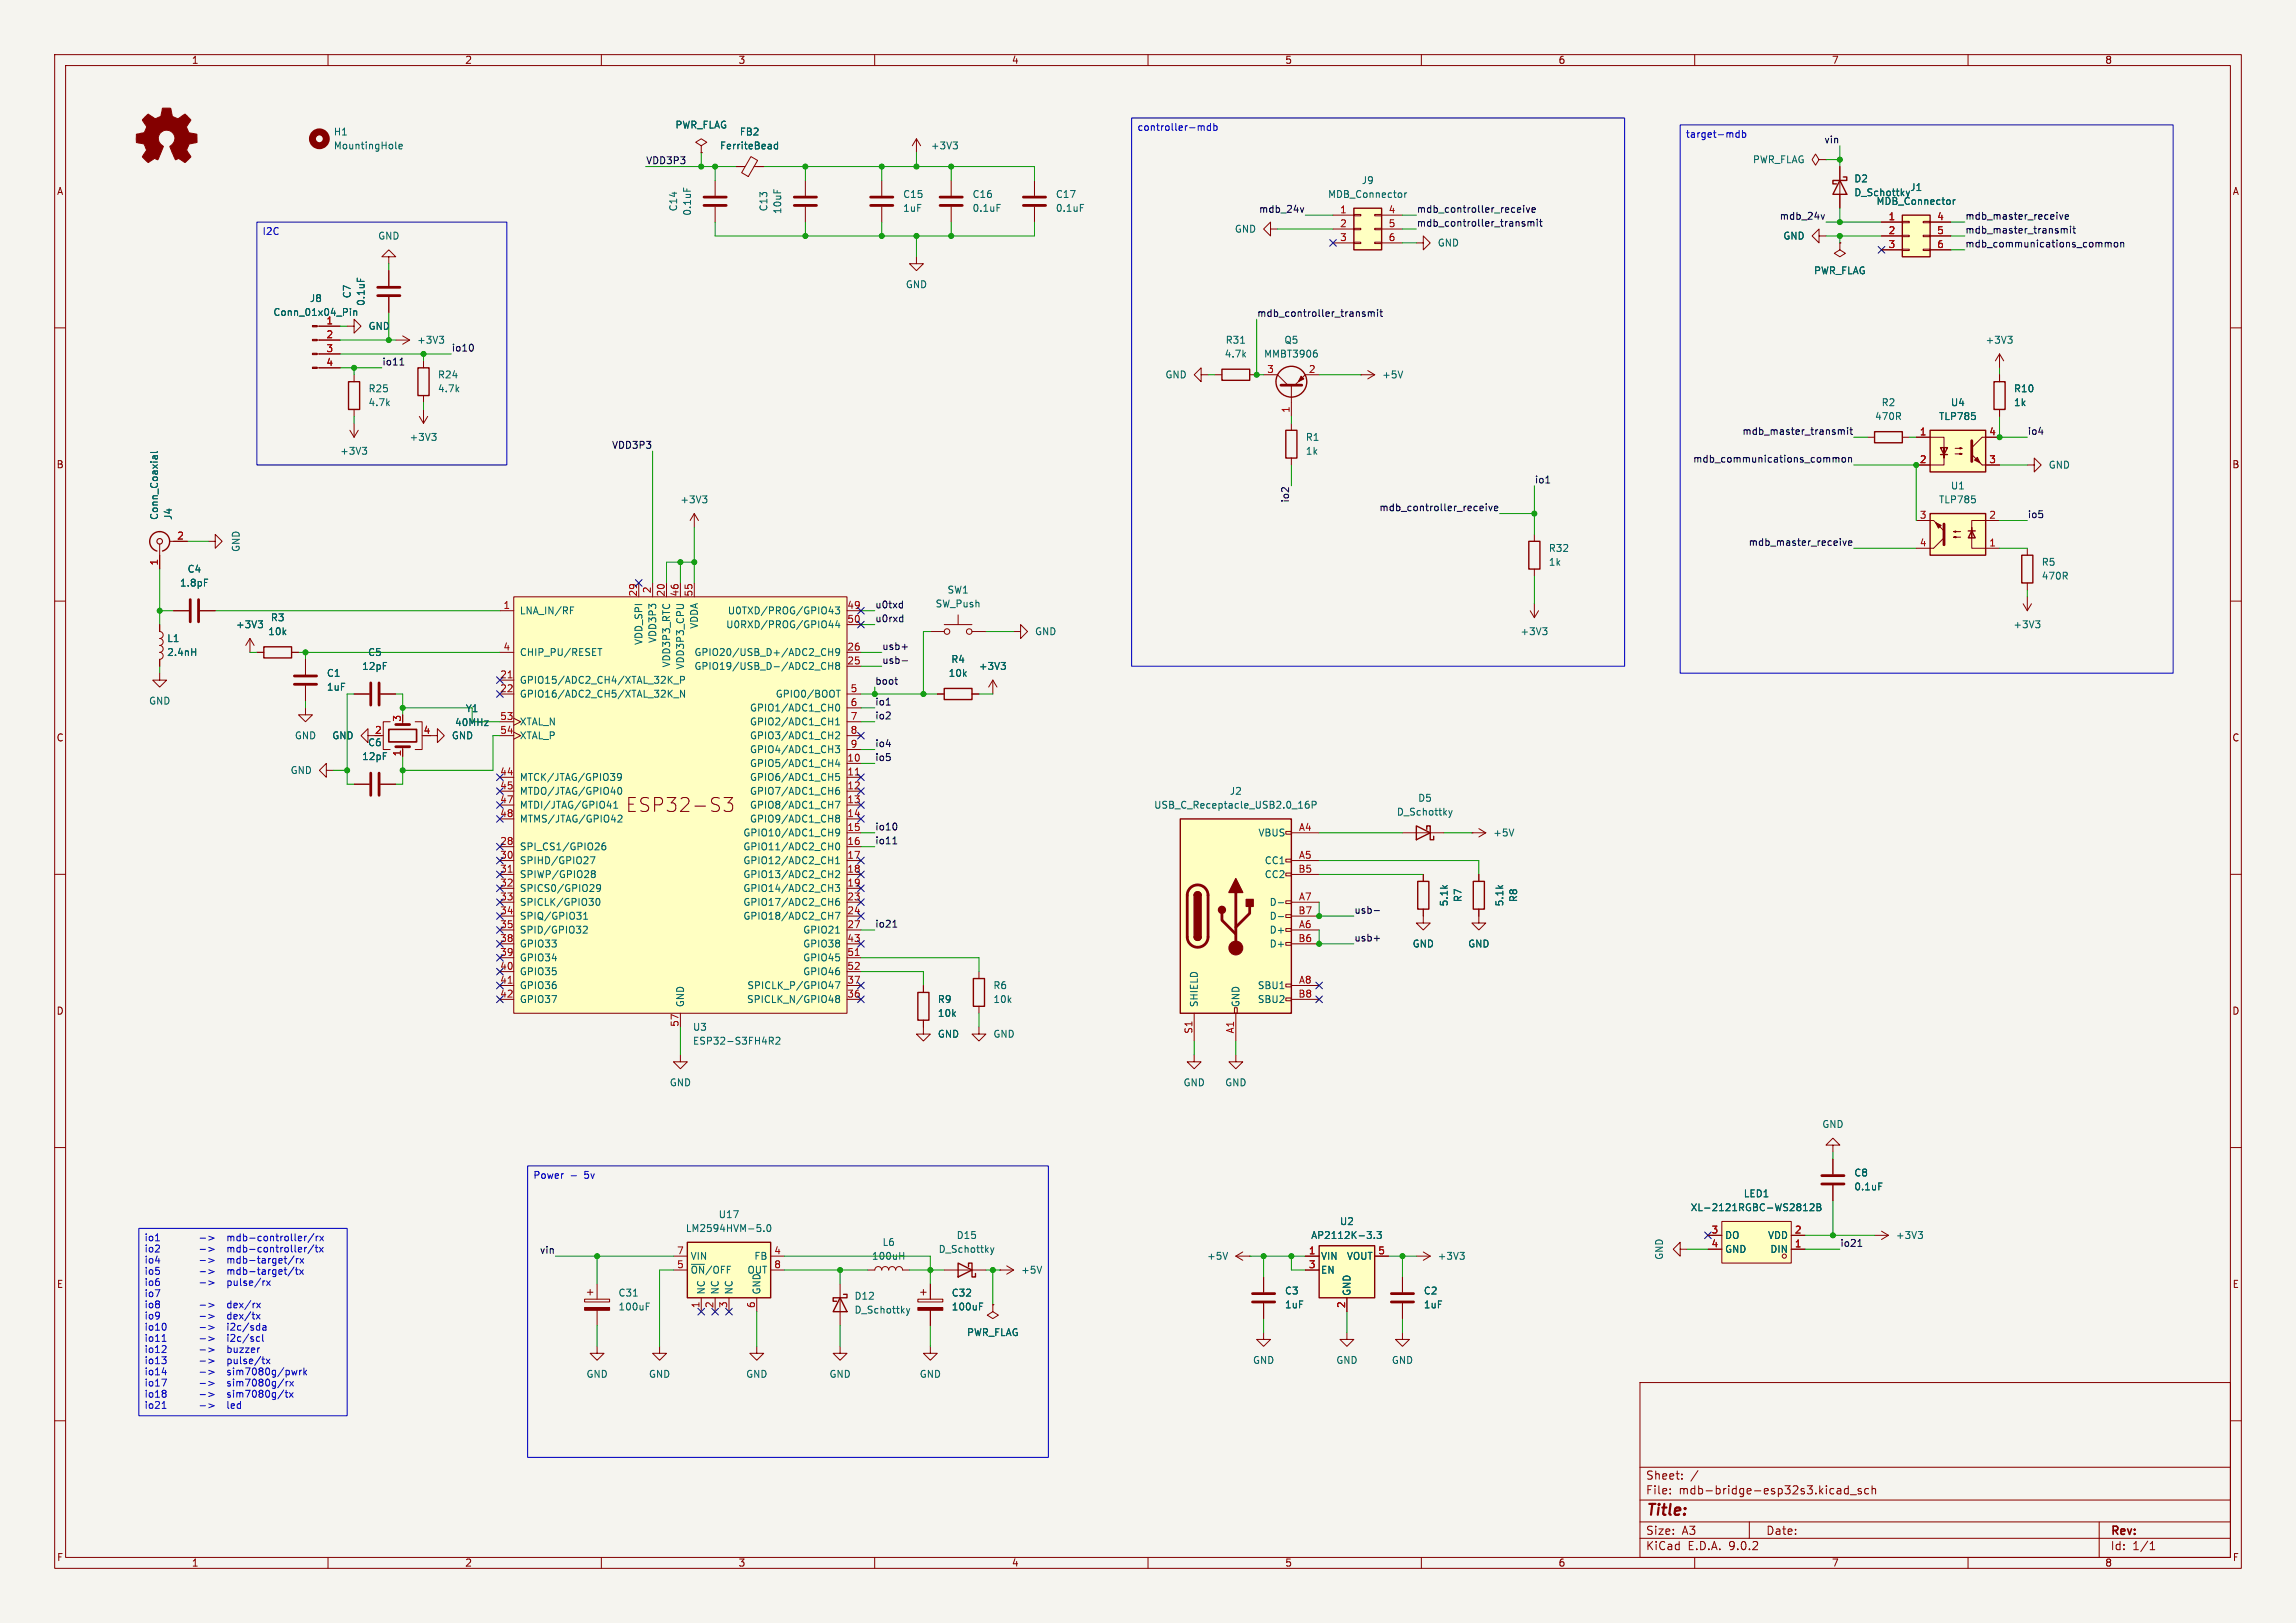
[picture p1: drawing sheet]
<svg xmlns="http://www.w3.org/2000/svg" width="420mm" height="297mm" viewBox="0 0 420 297" stroke-linecap="round" stroke-linejoin="round" font-family="sans-serif">
<defs><g id="words">
<text font-size="3.5" fill="#006464" x="114.4" y="148.8">ESP32-S3</text>
<text font-size="2.8" fill="#840000" x="301" y="277.9">Title:</text>
<g font-size="2.1" fill="#840000">
<text x="301" y="273.7">File:</text>
<text x="301" y="271">Sheet:</text>
<text x="307.1" y="273.7">mdb-bridge-esp32s3.kicad_sch</text>
<text x="301" y="281.1">Size:</text>
<text x="307.6" y="281.1">A3</text>
<text x="323" y="281.1">Date:</text>
<text x="386" y="281.3">Rev:</text>
<text x="301" y="283.9">KiCad</text>
<text x="308.7" y="283.9">E.D.A.</text>
<text x="316.3" y="283.9">9.0.2</text>
<text x="386" y="283.9">Id:</text>
<text x="390.1" y="283.9">1/1</text>
</g>
<g font-size="1.8" fill="#840000">
<text x="35" y="11.9">1</text>
<text x="85" y="11.9">2</text>
<text x="135" y="11.9">3</text>
<text x="185" y="11.9">4</text>
<text x="235" y="11.9">5</text>
<text x="285" y="11.9">6</text>
<text x="335" y="11.9">7</text>
<text x="385" y="11.9">8</text>
<text x="10.3" y="35.9">A</text>
<text x="408.3" y="35.9">A</text>
<text x="10.3" y="85.9">B</text>
<text x="408.2" y="85.9">B</text>
<text x="10.3" y="135.9">C</text>
<text x="408.2" y="135.9">C</text>
<text x="10.3" y="185.9">D</text>
<text x="408.2" y="185.9">D</text>
<text x="10.3" y="235.9">E</text>
<text x="408.3" y="235.9">E</text>
<text x="10.3" y="285.9">F</text>
<text x="35" y="286.9">1</text>
<text x="85" y="286.9">2</text>
<text x="135" y="286.9">3</text>
<text x="185" y="286.9">4</text>
<text x="235" y="286.9">5</text>
<text x="285" y="286.9">6</text>
<text x="335" y="286.9">7</text>
<text x="385" y="286.9">8</text>
<text x="408.3" y="285.9">F</text>
</g>
<g font-size="1.8" fill="#006464">
<text x="123.5" y="23.7">PWR_FLAG</text>
<text x="61" y="25">H1</text>
<text x="61" y="27.5">MountingHole</text>
<text x="131.6" y="27.5">FerriteBead</text>
<text x="135.2" y="25">FB2</text>
<text x="170.2" y="27.5">+3V3</text>
<text x="249" y="33.9">J9</text>
<text x="320.6" y="30.1">PWR_FLAG</text>
<text x="339.1" y="33.6">D2</text>
<text x="349.3" y="35.2">J1</text>
<text x="124.1" y="38.8" transform="rotate(-90 124.1 38.8)">C14</text>
<text x="126.6" y="39.6" transform="rotate(-90 126.6 39.6)">0.1uF</text>
<text x="140.6" y="38.8" transform="rotate(-90 140.6 38.8)">C13</text>
<text x="143.1" y="39.3" transform="rotate(-90 143.1 39.3)">10uF</text>
<text x="165.1" y="39">1uF</text>
<text x="165.1" y="36.4">C15</text>
<text x="177.8" y="36.4">C16</text>
<text x="177.8" y="39">0.1uF</text>
<text x="193" y="36.4">C17</text>
<text x="193" y="39">0.1uF</text>
<text x="242.8" y="36.4">MDB_Connector</text>
<text x="339.1" y="36.1">D_Schottky</text>
<text x="343.2" y="37.7">MDB_Connector</text>
<text x="69.1" y="44">GND</text>
<text x="225.8" y="42.8">GND</text>
<text x="262.9" y="45.3">GND</text>
<text x="326.1" y="44">GND</text>
<text x="165.6" y="52.9">GND</text>
<text x="331.7" y="50.4">PWR_FLAG</text>
<text x="49.9" y="58">Conn_01x04_Pin</text>
<text x="56.6" y="55.5">J8</text>
<text x="64.4" y="54.7" transform="rotate(-90 64.4 54.7)">C7</text>
<text x="66.9" y="56.1" transform="rotate(-90 66.9 56.1)">0.1uF</text>
<text x="67.3" y="60.6">GND</text>
<text x="76.2" y="63.1">+3V3</text>
<text x="223.9" y="65.6">4.7k</text>
<text x="224.1" y="63.1">R31</text>
<text x="231.1" y="65.6">MMBT3906</text>
<text x="234.8" y="63.1">Q5</text>
<text x="363.1" y="63.1">+3V3</text>
<text x="67.3" y="72">R25</text>
<text x="80" y="72">4.7k</text>
<text x="80" y="69.4">R24</text>
<text x="213.1" y="69.4">GND</text>
<text x="252.7" y="69.4">+5V</text>
<text x="368.3" y="72">R10</text>
<text x="67.3" y="74.5">4.7k</text>
<text x="342.9" y="77.1">470R</text>
<text x="344.1" y="74.5">R2</text>
<text x="354.6" y="77.1">TLP785</text>
<text x="356.8" y="74.5">U4</text>
<text x="368.3" y="74.5">1k</text>
<text x="62.1" y="83.4">+3V3</text>
<text x="74.8" y="80.9">+3V3</text>
<text x="238.8" y="80.9">R1</text>
<text x="238.8" y="83.4">1k</text>
<text x="356.8" y="89.8">U1</text>
<text x="374.7" y="86">GND</text>
<text x="29.1" y="95.2" transform="rotate(-90 29.1 95.2)">Conn_Coaxial</text>
<text x="31.6" y="95.2" transform="rotate(-90 31.6 95.2)">J4</text>
<text x="124.4" y="92.3">+3V3</text>
<text x="354.6" y="92.3">TLP785</text>
<text x="44" y="101.1" transform="rotate(-90 44 101.1)">GND</text>
<text x="283.2" y="101.2">R32</text>
<text x="32.8" y="107.5">1.8pF</text>
<text x="34.2" y="105">C4</text>
<text x="283.2" y="103.7">1k</text>
<text x="373.4" y="103.7">R5</text>
<text x="373.4" y="106.3">470R</text>
<text x="49.5" y="113.9">R3</text>
<text x="95" y="112.6">LNA_IN/RF</text>
<text x="133" y="112.6">U0TXD/PROG/GPIO43</text>
<text x="171" y="111.4">SW_Push</text>
<text x="173.2" y="108.8">SW1</text>
<text x="30.5" y="117.7">L1</text>
<text x="43.1" y="115.2">+3V3</text>
<text x="49" y="116.4">10k</text>
<text x="117.7" y="118.1" transform="rotate(-90 117.7 118.1)">VDD_SPI</text>
<text x="120.2" y="117.8" transform="rotate(-90 120.2 117.8)">VDD3P3</text>
<text x="127.9" y="115.2" transform="rotate(-90 127.9 115.2)">VDDA</text>
<text x="132.7" y="115.2">U0RXD/PROG/GPIO44</text>
<text x="189.2" y="116.4">GND</text>
<text x="278" y="116.4">+3V3</text>
<text x="368.2" y="115.2">+3V3</text>
<text x="30.5" y="120.2">2.4nH</text>
<text x="59.7" y="124.1">C1</text>
<text x="66.2" y="122.8">12pF</text>
<text x="67.2" y="120.2">C5</text>
<text x="95" y="120.2">CHIP_PU/RESET</text>
<text x="95" y="125.3">GPIO15/ADC2_CH4/XTAL_32K_P</text>
<text x="122.8" y="122.2" transform="rotate(-90 122.8 122.2)">VDD3P3_RTC</text>
<text x="125.3" y="122.6" transform="rotate(-90 125.3 122.6)">VDD3P3_CPU</text>
<text x="126.9" y="120.2">GPIO20/USB_D+/ADC2_CH9</text>
<text x="126.9" y="122.8">GPIO19/USB_D-/ADC2_CH8</text>
<text x="173.4" y="124.1">10k</text>
<text x="173.9" y="121.5">R4</text>
<text x="179" y="122.8">+3V3</text>
<text x="27.2" y="129.1">GND</text>
<text x="59.7" y="126.6">1uF</text>
<text x="85.1" y="130.5">Y1</text>
<text x="95" y="127.9">GPIO16/ADC2_CH5/XTAL_32K_N</text>
<text x="137.1" y="130.4">GPIO1/ADC1_CH0</text>
<text x="141.8" y="127.9">GPIO0/BOOT</text>
<text x="53.8" y="135.5">GND</text>
<text x="60.7" y="135.5">GND</text>
<text x="67.2" y="136.8">C6</text>
<text x="82.6" y="135.5">GND</text>
<text x="83.1" y="133.1">40MHz</text>
<text x="95" y="132.9">XTAL_N</text>
<text x="95" y="135.5">XTAL_P</text>
<text x="137.1" y="132.9">GPIO2/ADC1_CH1</text>
<text x="137.1" y="135.5">GPIO3/ADC1_CH2</text>
<text x="53.1" y="141.8">GND</text>
<text x="66.2" y="139.3">12pF</text>
<text x="95" y="143.1">MTCK/JTAG/GPIO39</text>
<text x="137.1" y="138">GPIO4/ADC1_CH3</text>
<text x="137.1" y="140.6">GPIO5/ADC1_CH4</text>
<text x="137.1" y="143.1">GPIO6/ADC1_CH5</text>
<text x="95" y="145.6">MTDO/JTAG/GPIO40</text>
<text x="95" y="148.2">MTDI/JTAG/GPIO41</text>
<text x="137.1" y="145.6">GPIO7/ADC1_CH6</text>
<text x="137.1" y="148.2">GPIO8/ADC1_CH7</text>
<text x="211" y="148.2">USB_C_Receptacle_USB2.0_16P</text>
<text x="224.9" y="145.6">J2</text>
<text x="255.4" y="149.5">D_Schottky</text>
<text x="259.3" y="146.9">D5</text>
<text x="95" y="150.7">MTMS/JTAG/GPIO42</text>
<text x="95" y="155.8">SPI_CS1/GPIO26</text>
<text x="135.9" y="153.3">GPIO10/ADC1_CH9</text>
<text x="135.9" y="155.8">GPIO11/ADC2_CH0</text>
<text x="137.1" y="150.7">GPIO9/ADC1_CH8</text>
<text x="230.1" y="153.3">VBUS</text>
<text x="273.1" y="153.3">+5V</text>
<text x="95" y="158.3">SPIHD/GPIO27</text>
<text x="95" y="160.9">SPIWP/GPIO28</text>
<text x="135.9" y="158.3">GPIO12/ADC2_CH1</text>
<text x="135.9" y="160.9">GPIO13/ADC2_CH2</text>
<text x="231.3" y="158.3">CC1</text>
<text x="231.3" y="160.9">CC2</text>
<text x="95" y="163.4">SPICS0/GPIO29</text>
<text x="95" y="166">SPICLK/GPIO30</text>
<text x="135.9" y="163.4">GPIO14/ADC2_CH3</text>
<text x="135.9" y="166">GPIO17/ADC2_CH6</text>
<text x="232.2" y="166">D-</text>
<text x="265" y="166" transform="rotate(-90 265 166)">5.1k</text>
<text x="267.6" y="165.2" transform="rotate(-90 267.6 165.2)">R7</text>
<text x="275.2" y="166" transform="rotate(-90 275.2 166)">5.1k</text>
<text x="277.7" y="165.2" transform="rotate(-90 277.7 165.2)">R8</text>
<text x="95" y="168.5">SPIQ/GPIO31</text>
<text x="95" y="171">SPID/GPIO32</text>
<text x="95" y="173.6">GPIO33</text>
<text x="135.9" y="168.5">GPIO18/ADC2_CH7</text>
<text x="146.8" y="171">GPIO21</text>
<text x="146.8" y="173.6">GPIO38</text>
<text x="232.2" y="168.5">D-</text>
<text x="232.2" y="171">D+</text>
<text x="232.2" y="173.6">D+</text>
<text x="258.3" y="173.6">GND</text>
<text x="268.5" y="173.6">GND</text>
<text x="95" y="176.1">GPIO34</text>
<text x="95" y="178.7">GPIO35</text>
<text x="146.8" y="176.1">GPIO45</text>
<text x="146.8" y="178.7">GPIO46</text>
<text x="95" y="181.2">GPIO36</text>
<text x="95" y="183.7">GPIO37</text>
<text x="125.3" y="184.4" transform="rotate(-90 125.3 184.4)">GND</text>
<text x="136.5" y="183.7">SPICLK_N/GPIO48</text>
<text x="136.6" y="181.2">SPICLK_P/GPIO47</text>
<text x="171.5" y="183.7">R9</text>
<text x="181.6" y="181.2">R6</text>
<text x="181.6" y="183.7">10k</text>
<text x="219.3" y="184.4" transform="rotate(-90 219.3 184.4)">SHIELD</text>
<text x="226.9" y="184.4" transform="rotate(-90 226.9 184.4)">GND</text>
<text x="230" y="181.2">SBU1</text>
<text x="230" y="183.7">SBU2</text>
<text x="126.7" y="188.8">U3</text>
<text x="126.7" y="191.4">ESP32-S3FH4R2</text>
<text x="171.5" y="190.1">GND</text>
<text x="171.5" y="186.3">10k</text>
<text x="181.6" y="190.1">GND</text>
<text x="122.4" y="199">GND</text>
<text x="216.4" y="199">GND</text>
<text x="224" y="199">GND</text>
<text x="333.2" y="206.6">GND</text>
<text x="339.1" y="215.5">C8</text>
<text x="309.2" y="221.8">XL-2121RGBC-WS2812B</text>
<text x="318.9" y="219.3">LED1</text>
<text x="339.1" y="218">0.1uF</text>
<text x="125.4" y="225.7">LM2594HVM-5.0</text>
<text x="131.4" y="223.1">U17</text>
<text x="174.9" y="226.9">D15</text>
<text x="239.7" y="226.9">AP2112K-3.3</text>
<text x="245" y="224.4">U2</text>
<text x="315.5" y="226.9">DO</text>
<text x="323.3" y="226.9">VDD</text>
<text x="346.7" y="226.9">+3V3</text>
<text x="126.2" y="230.7">VIN</text>
<text x="126.2" y="233.3">~{ON}/OFF</text>
<text x="136.6" y="233.3">OUT</text>
<text x="137.9" y="230.7">FB</text>
<text x="159.4" y="230.7">100uH</text>
<text x="161.3" y="228.2">L6</text>
<text x="171.6" y="229.5">D_Schottky</text>
<text x="186.7" y="233.3">+5V</text>
<text x="220.7" y="230.7">+5V</text>
<text x="241.6" y="230.7">VIN</text>
<text x="241.6" y="233.3">EN</text>
<text x="246.3" y="230.7">VOUT</text>
<text x="262.9" y="230.7">+3V3</text>
<text x="304.4" y="230.6" transform="rotate(-90 304.4 230.6)">GND</text>
<text x="315.5" y="229.5">GND</text>
<text x="323.7" y="229.5">DIN</text>
<text x="113" y="237.5">C31</text>
<text x="129.1" y="237" transform="rotate(-90 129.1 237)">NC</text>
<text x="131.7" y="237" transform="rotate(-90 131.7 237)">NC</text>
<text x="134.2" y="237" transform="rotate(-90 134.2 237)">NC</text>
<text x="139.3" y="237" transform="rotate(-90 139.3 237)">GND</text>
<text x="156.2" y="238">D12</text>
<text x="174" y="237.5">C32</text>
<text x="235" y="237.1">C3</text>
<text x="235" y="239.6">1uF</text>
<text x="247.2" y="237.2" transform="rotate(-90 247.2 237.2)">GND</text>
<text x="260.4" y="237.1">C2</text>
<text x="260.4" y="239.6">1uF</text>
<text x="113" y="240">100uF</text>
<text x="156.2" y="240.6">D_Schottky</text>
<text x="174" y="240">100uF</text>
<text x="176.8" y="244.7">PWR_FLAG</text>
<text x="229.1" y="249.8">GND</text>
<text x="244.3" y="249.8">GND</text>
<text x="254.5" y="249.8">GND</text>
<text x="107.2" y="252.3">GND</text>
<text x="118.6" y="252.3">GND</text>
<text x="136.4" y="252.3">GND</text>
<text x="151.6" y="252.3">GND</text>
<text x="168.1" y="252.3">GND</text>
</g>
<g font-size="1.8" fill="#0000c2">
<text x="208" y="24.3">controller-mdb</text>
<text x="308.3" y="25.5">target-mdb</text>
<text x="47.9" y="43.3">I2C</text>
<text x="97.5" y="216">Power</text>
<text x="107" y="216">5v</text>
<text x="26.4" y="227.5">io1</text>
<text x="39.6" y="227.5">mdb-controller/rx</text>
<text x="26.4" y="229.5">io2</text>
<text x="26.4" y="231.6">io4</text>
<text x="26.4" y="233.6">io5</text>
<text x="39.6" y="229.5">mdb-controller/tx</text>
<text x="39.6" y="231.6">mdb-target/rx</text>
<text x="39.6" y="233.6">mdb-target/tx</text>
<text x="26.4" y="235.6">io6</text>
<text x="26.4" y="237.7">io7</text>
<text x="26.4" y="239.7">io8</text>
<text x="39.6" y="235.6">pulse/rx</text>
<text x="39.6" y="239.7">dex/rx</text>
<text x="26.4" y="241.8">io9</text>
<text x="26.4" y="243.8">io10</text>
<text x="26.4" y="245.9">io11 -&gt; i2c/scl</text>
<text x="39.6" y="241.8">dex/tx</text>
<text x="26.4" y="247.9">io12</text>
<text x="26.4" y="250">io13</text>
<text x="40.8" y="247.9">buzzer</text>
<text x="40.8" y="250">pulse/tx</text>
<text x="26.4" y="252">io14</text>
<text x="26.4" y="254">io17</text>
<text x="26.4" y="256.1">io18</text>
<text x="40.8" y="252">sim7080g/pwrk</text>
<text x="40.8" y="254">sim7080g/rx</text>
<text x="40.8" y="256.1">sim7080g/tx</text>
<text x="26.4" y="258.1">io21</text>
</g>
<g font-size="1.8" fill="#0f0f0f">
<text x="333.6" y="26.3">vin</text>
<text x="118.1" y="30.1">VDD3P3</text>
<text x="230.2" y="39">mdb_24v</text>
<text x="259.1" y="39">mdb_controller_receive</text>
<text x="259.1" y="41.6">mdb_controller_transmit</text>
<text x="325.5" y="40.3">mdb_24v</text>
<text x="359.4" y="40.3">mdb_master_receive</text>
<text x="359.4" y="45.4">mdb_communications_common</text>
<text x="359.4" y="42.8">mdb_master_transmit</text>
<text x="229.9" y="58.1">mdb_controller_transmit</text>
<text x="82.5" y="64.4">io10</text>
<text x="69.8" y="67">io11</text>
<text x="111.9" y="82.2">VDD3P3</text>
<text x="318.6" y="79.7">mdb_master_transmit</text>
<text x="370.8" y="79.7">io4</text>
<text x="280.7" y="88.6">io1</text>
<text x="309.6" y="84.7">mdb_communications_common</text>
<text x="235.9" y="92.1" transform="rotate(-90 235.9 92.1)">io2</text>
<text x="252.2" y="93.6">mdb_controller_receive</text>
<text x="370.8" y="94.9">io5</text>
<text x="319.8" y="100">mdb_master_receive</text>
<text x="160" y="114">u0rxd</text>
<text x="160" y="111.4">u0txd</text>
<text x="161.3" y="119">usb+</text>
<text x="160" y="125.4">boot</text>
<text x="161.3" y="121.6">usb-</text>
<text x="160" y="131.7">io2</text>
<text x="160" y="129.2">io1</text>
<text x="160" y="136.8">io4</text>
<text x="160" y="139.4">io5</text>
<text x="160" y="152.1">io10</text>
<text x="160" y="154.6">io11</text>
<text x="247.6" y="167.3">usb-</text>
<text x="160" y="169.8">io21</text>
<text x="247.6" y="172.4">usb+</text>
<text x="98.7" y="229.5">vin</text>
<text x="336.5" y="228.3">io21</text>
</g>
<g font-size="1.8" fill="#a90000">
<text x="245" y="39.1">1</text>
<text x="245" y="41.7">2</text>
<text x="253.9" y="39.1">4</text>
<text x="253.9" y="41.7">5</text>
<text x="345.4" y="40.4">1</text>
<text x="354.3" y="40.4">4</text>
<text x="245" y="44.2">3</text>
<text x="253.9" y="44.2">6</text>
<text x="345.4" y="42.9">2</text>
<text x="345.4" y="45.5">3</text>
<text x="354.3" y="42.9">5</text>
<text x="354.3" y="45.5">6</text>
<text x="59.6" y="59.4">1</text>
<text x="59.6" y="62">2</text>
<text x="59.6" y="64.5">3</text>
<text x="59.6" y="67.1">4</text>
<text x="231.7" y="68.3">3</text>
<text x="239.3" y="68.3">2</text>
<text x="236" y="75.6" transform="rotate(-90 236 75.6)">1</text>
<text x="351.1" y="79.8">1</text>
<text x="363.8" y="79.8">4</text>
<text x="351.1" y="84.8">2</text>
<text x="363.8" y="84.8">3</text>
<text x="351.1" y="95">3</text>
<text x="363.8" y="95">2</text>
<text x="32.3" y="98.8">2</text>
<text x="351.1" y="100.1">4</text>
<text x="363.8" y="100.1">1</text>
<text x="29" y="103.6" transform="rotate(-90 29 103.6)">1</text>
<text x="92" y="111.5">1</text>
<text x="116.6" y="109.3" transform="rotate(-90 116.6 109.3)">29</text>
<text x="119.1" y="108.7" transform="rotate(-90 119.1 108.7)">2</text>
<text x="121.7" y="109.3" transform="rotate(-90 121.7 109.3)">20</text>
<text x="124.2" y="109.3" transform="rotate(-90 124.2 109.3)">46</text>
<text x="126.7" y="109.3" transform="rotate(-90 126.7 109.3)">55</text>
<text x="154.9" y="111.5">49</text>
<text x="92" y="119.1">4</text>
<text x="154.9" y="114">50</text>
<text x="154.9" y="119.1">26</text>
<text x="91.4" y="124.2">21</text>
<text x="154.9" y="121.7">25</text>
<text x="91.4" y="126.7">22</text>
<text x="91.4" y="131.8">53</text>
<text x="155.5" y="126.7">5</text>
<text x="155.5" y="129.3">6</text>
<text x="155.5" y="131.8">7</text>
<text x="68.5" y="134.4">2</text>
<text x="73.4" y="132.2" transform="rotate(-90 73.4 132.2)">3</text>
<text x="77.4" y="134.4">4</text>
<text x="91.4" y="134.4">54</text>
<text x="155.5" y="134.4">8</text>
<text x="155.5" y="136.9">9</text>
<text x="73.4" y="138.5" transform="rotate(-90 73.4 138.5)">1</text>
<text x="91.4" y="142">44</text>
<text x="154.9" y="139.4">10</text>
<text x="154.9" y="142">11</text>
<text x="91.4" y="144.5">45</text>
<text x="91.4" y="147.1">47</text>
<text x="91.4" y="149.6">48</text>
<text x="154.9" y="144.5">12</text>
<text x="154.9" y="147.1">13</text>
<text x="154.9" y="149.6">14</text>
<text x="91.4" y="154.7">28</text>
<text x="154.9" y="152.1">15</text>
<text x="154.9" y="154.7">16</text>
<text x="237.5" y="152.1">A4</text>
<text x="91.4" y="157.2">30</text>
<text x="91.4" y="159.8">31</text>
<text x="154.9" y="157.2">17</text>
<text x="154.9" y="159.8">18</text>
<text x="237.4" y="159.8">B5</text>
<text x="237.5" y="157.2">A5</text>
<text x="91.4" y="162.3">32</text>
<text x="91.4" y="164.8">33</text>
<text x="91.4" y="167.4">34</text>
<text x="154.9" y="162.3">19</text>
<text x="154.9" y="164.8">23</text>
<text x="154.9" y="167.4">24</text>
<text x="237.4" y="167.4">B7</text>
<text x="237.5" y="164.8">A7</text>
<text x="91.4" y="169.9">35</text>
<text x="91.4" y="172.5">38</text>
<text x="154.9" y="169.9">27</text>
<text x="154.9" y="172.5">43</text>
<text x="237.4" y="172.5">B6</text>
<text x="237.5" y="169.9">A6</text>
<text x="91.4" y="175">39</text>
<text x="91.4" y="177.5">40</text>
<text x="154.9" y="175">51</text>
<text x="154.9" y="177.5">52</text>
<text x="91.4" y="180.1">41</text>
<text x="91.4" y="182.6">42</text>
<text x="154.9" y="180.1">37</text>
<text x="154.9" y="182.6">36</text>
<text x="237.4" y="182.6">B8</text>
<text x="237.5" y="180.1">A8</text>
<text x="124.2" y="188" transform="rotate(-90 124.2 188)">57</text>
<text x="218.2" y="189.3" transform="rotate(-90 218.2 189.3)">S1</text>
<text x="225.8" y="189.2" transform="rotate(-90 225.8 189.2)">A1</text>
<text x="313" y="225.8">3</text>
<text x="328.2" y="225.8">2</text>
<text x="123.8" y="229.6">7</text>
<text x="123.8" y="232.2">5</text>
<text x="141.5" y="229.6">4</text>
<text x="141.5" y="232.2">8</text>
<text x="239.3" y="229.6">1</text>
<text x="239.3" y="232.2">3</text>
<text x="252" y="229.6">5</text>
<text x="313" y="228.3">4</text>
<text x="328.2" y="228.3">1</text>
<text x="128" y="239.5" transform="rotate(-90 128 239.5)">1</text>
<text x="130.6" y="239.5" transform="rotate(-90 130.6 239.5)">2</text>
<text x="133.1" y="239.5" transform="rotate(-90 133.1 239.5)">3</text>
<text x="138.2" y="239.5" transform="rotate(-90 138.2 239.5)">6</text>
<text x="246.1" y="239.5" transform="rotate(-90 246.1 239.5)">2</text>
</g>
</g></defs>
<path d="M0 0h420v297h-420z" fill="#f5f4ef" stroke="#f5f4ef" stroke-width=".18"/>
<g fill="none" stroke="#840000" stroke-width=".18">
<path d="M10 10h400v277h-400zM12 12h396v273h-396zM60 10v2M110 10v2M160 10v2M210 10v2M260 10v2M310 10v2M360 10v2M10 60h2M408 60h2M29.2 99.6v4.5"/>
<path d="M31 99.1h3.3M38.1 99.1h1.3v-1.3l1.2 1.3-1.2 1.2v-1.2M10 110h2M29.2 114.3v1.3a.64 .64 0 0 1 .6 .6 .64 .64 0 0 1-.6 .6 .64 .64 0 0 1 .6 .7 .64 .64 0 0 1-.6 .6 .64 .64 0 0 1 .6 .6 .64 .64 0 0 1-.6 .7 .64 .64 0 0 1 .6 .6 .64 .64 0 0 1-.6 .7v1.2M31.7 111.8h2.8M36.6 111.8h2.8M45.7 116.8l-.7 1.3M45.7 116.8l.8 1.3M45.7 116.8v2.6M47 119.4h1.3M53.3 119.4h1.3M408 110h2"/>
<path d="M29.2 123.2v1.3h1.3l-1.3 1.2-1.3-1.2h1.3M55.9 129.5v1.3h1.2l-1.2 1.3-1.3-1.3h1.3M55.9 120.7v2.7M55.9 125.5v2.8M64.8 127h2.8M67.3 134.6v-1.2l-1.3 1.2 1.3 1.3v-1.3h1.3M69.6 127h2.8M10 160h2M59.7 141v-1.3l-1.3 1.3 1.3 1.2v-1.2h1.3M408 160h2M10 210h2M408 210h2"/>
<path d="M300 253h108v32h-108zM10 260h2M300 278.5h108M300 274.5h108M300 268.5h108M305.5 273.2v.2M305.5 272.5v.1M307.7 270.5v.2M307.7 269.8v.1M310.6 269.1l-1.3 1.9M320 278.5v3M336.7 272.5v.9"/>
<path d="M336.7 273.3l-.1 .1M336.7 272.7l-.1 .1M338.1 271.9v1.5M338.1 272.5l-.4-.1-.3 .3v.4l.1 .2h.6M338.4 273.5h1.2M340.4 272.5l-.3-.1-.2 .2v.2l.5 .2v.3h-.5M341.8 272.5l-.4-.1-.3 .3v.4l.1 .2h.6M342.4 272.5l.3-.1 .3 .1 .1 .9M342.4 271.9v1.5M384 278.5v6.5M408 260h2M60 285v2"/>
<path d="M110 285v2M160 285v2M210 285v2M260 285v2M300 281.5h108M310 285v2M360 285v2M393.3 283.6h.9M393.3 282.5l.4-.4v1.5"/>
</g>
<path d="M34.8 109.7v4.1M36.3 109.7v4.1M53.8 123.7h4.1M53.8 125.2h4.1M67.8 125v4M69.3 125v4" fill="none" stroke="#840000" stroke-width=".51"/>
<path d="M28.3 83.4v.4M28.8 83.4v.4M28.8 83.4h-.7l-.1 .2v.2M28.8 82.6l-.2 .2h-1.1M35.1 119.3h.7M35.8 118.7v1.3M37.4 106h.6M47.2 113.6h.8l-.4 .5M47.8 114.1l.2 .2v.3l-.2 .3" fill="none" stroke="#006464" stroke-width=".18"/>
<path d="M29.7 100.8a1.81 1.81 0 0 0 1-2.8 1.81 1.81 0 0 0-3 0 1.81 1.81 0 0 0 1 2.8M48.3 118.4h5v2h-5z" fill="none" stroke="#840000" stroke-width=".25"/>
<circle cx="29.2" cy="99.1" r=".51" fill="none" stroke="#840000" stroke-width=".2"/>
<path d="M125.7 227.3h15.3v10.2h-15.3z" fill="#ffffc2"/>
<path d="M63.8 69.9h2v5h-2zM235.2 78.7h2v5.1h-2zM125.7 227.3h15.3v10.2h-15.3zM153.7 237.5l1.2 2.5h-2.5zM154.3 236.9h.6v.6h-2.5v.6h.6M175.3 231.1l2.5 1.3-2.5 1.3zM177.2 231.8v-.7h.6v2.6h.6v-.7" fill="none" stroke="#840000" stroke-width=".25"/>
<g fill="none" stroke="#840000" stroke-width=".18">
<path d="M232.4 41.9v-1.3l-1.3 1.3 1.3 1.3v-1.3h1.3M64.8 68.6v1.3M64.8 74.9v1.3M236.2 77.5v1.2M236.2 83.8v1.3M106.9 237.7h4.6v.6h-4.6zM107.4 236.5h1.1M107.9 236v1M109.2 234.9v2.8M109.2 239.8v2.8M123.2 229.9h2.5M123.2 232.4h2.5"/>
<path d="M128.3 237.5v2.5M130.8 237.5v2.5M133.3 237.5v2.5M138.4 237.5v2.5M141 229.9h2.5M141 232.4h2.5M153.7 234.9v7.7M158.7 232.4h1.3a.64 .64 0 0 1 .7-.6 .64 .64 0 0 1 .6 .6 .64 .64 0 0 1 .6-.6 .64 .64 0 0 1 .7 .6 .64 .64 0 0 1 .6-.6 .64 .64 0 0 1 .6 .6 .64 .64 0 0 1 .7-.6 .64 .64 0 0 1 .6 .6h1.3M172.7 232.4h7.6M109.2 246.4v1.2h1.3l-1.3 1.3-1.3-1.3h1.3M120.6 246.4v1.2h1.3l-1.3 1.3-1.2-1.3h1.2M138.4 246.4v1.2h1.3l-1.3 1.3-1.2-1.3h1.2"/>
<path d="M153.7 246.4v1.2h1.2l-1.2 1.3-1.3-1.3h1.3"/>
</g>
<g fill="none" stroke="#006464" stroke-width=".18">
<path d="M115.9 237.2h.7M118.2 239.1h.4M118.2 238.5h.6M139.7 225.2v.2M140.5 224.2l.1-.1a.68 .68 0 0 1 .4 .6 .68 .68 0 0 1-.4 .7 .84 .84 0 0 1-.1-1.2zM164.6 229.8h.7M165.3 229.2v1.2M165.8 239.4l.3 .9M166.4 239.4l-.3 .9M181.2 228.3l.3 .9M181.5 229.2l-.3 .4M181.8 228.3l-.3 .9"/>
<path d="M166.1 240.3l-.3 .4"/>
</g>
<path d="M106.9 239.3h4.6v.5h-4.6z" fill="#840000" stroke="#840000" stroke-width=".18"/>
<path d="M247.6 38.1h5.1v7.6h-5.1z" fill="#ffffc2"/>
<path d="M247.6 38.1h5.1v7.6h-5.1zM76.5 67.3h2v5.1h-2zM178.1 179.1h2v5.1h-2zM167.9 181.6h2v5.1h-2z" fill="none" stroke="#840000" stroke-width=".25"/>
<g fill="none" stroke="#840000" stroke-width=".18">
<path d="M243.8 39.4h3.8M247.6 39.2h1.3v.3h-1.3zM251.5 39.2h1.2v.3h-1.2zM252.7 39.4h3.8M58 59.7h4.2M63.5 59.7h1.3v-1.3l1.2 1.3-1.2 1.3v-1.3M71.1 47h1.3l-1.3-1.3-1.3 1.3h1.3v1.3M71.1 49.5v2.8M71.1 54.4v2.8M243.8 41.9h3.8M243.8 44.5h3.8M247.6 41.8h1.3v.2h-1.3z"/>
<path d="M247.6 44.3h1.3v.3h-1.3zM251.5 41.8h1.2v.2h-1.2zM251.5 44.3h1.2v.3h-1.2zM252.7 41.9h3.8M252.7 44.5h3.8M259.1 44.5h1.2v-1.3l1.3 1.3-1.3 1.2v-1.2M58 62.2h4.2M58 64.8h4.2M58 67.3h4.2M64 78.7l.8 1.3M64.8 77.5v2.5M65.5 78.7l-.7 1.3"/>
<path d="M72.4 62.2h2.5M73.7 61.5l1.2 .7M74.9 62.2l-1.2 .8M76.7 76.2l.8 1.3M77.5 66v1.3M77.5 72.4v1.3M77.5 74.9v2.6M78.2 76.2l-.7 1.3M69.8 134.6h.3M71.4 132.1h-1.3v5.1h1.3M73.7 136.7v1.7M75.9 132.1h1.3v5.1h-1.3"/>
<path d="M78.7 134.6h1.3v-1.2l1.3 1.2-1.3 1.3v-1.3M179.1 177.8v1.3M168.9 186.7v2.5h1.3l-1.3 1.3-1.3-1.3h1.3M168.9 180.3v1.3M179.1 188v1.2h1.2l-1.2 1.3-1.3-1.3h1.3M179.1 184.2v1.2M170.2 246.4v1.2h1.2l-1.2 1.3-1.3-1.3h1.3"/>
</g>
<g fill="none" stroke="#006464" stroke-width=".18">
<path d="M72.4 27.1l.2 .1M73 26.8l.6-.1-.1-.2-.3-.1-.2 .2v.6h.5M257 35.3v.8M257.3 35.3l-.3 .2M64.1 56.5v.1M64.1 56.9v.8M64.7 56.9v.8M64.7 57l.2-.1h.3l.1 .8M65.3 50.9v.6M79 79.3h.8l-.5 .5M79.5 79.8l.3 .2v.3l-.3 .3M80.4 61.5h.7l-.4 .5"/>
<path d="M80.9 62l.2 .3v.3l-.2 .2M66.3 81.9h.8l-.5 .4M66.8 82.3l.3 .3v.3l-.3 .2"/>
</g>
<g fill="#840000" stroke="#840000" stroke-width=".18">
<path d="M26.8 21.1l.3-.2 .9 .6a.62 .62 0 0 0 1 0l.4-.2 .3-1.5h1.5l.1 .5a1.13 1.13 0 0 0 .8 1.2l.5 .2 1.3-.8 1 1-.4 .7a.75 .75 0 0 0-.2 1.2l.2 .5 1.5 .3v1.5l-1.4 .2-.1 .2a1.23 1.23 0 0 0-.2 1.2l.6 1-.1 .1-1 .9-.8-.5a.54 .54 0 0 0-.8 0l-1.1-2.3a2.33 2.33 0 0 0 .9-2 1.54 1.54 0 0 0-2.5-.7 1.54 1.54 0 0 0 .4 2.6l-1.1 2.4a.69 .69 0 0 0-1.1 .2l-.6 .3-1.1-1 .8-1.2-.2-.6a.71 .71 0 0 0-.9-.7l-.8-.2v-1.4l.5-.1a1.11 1.11 0 0 0 1.2-.7 .72 .72 0 0 0-.2-1.2l-.4-.7z"/>
<path d="M57.1 59.6h.9v.2h-.9z"/>
<path d="M57.1 62.1h.9v.3h-.9z"/>
<path d="M57.1 64.6h.9v.3h-.9z"/>
<path d="M57.1 67.2h.9v.2h-.9z"/>
</g>
<circle cx="58.4" cy="25.4" r="1.27" fill="none" stroke="#840000" stroke-width="1.3"/>
<path d="M69.1 54.1h4.1M69.1 52.6h4.1M72.4 136.7h2.5M72.4 132.6h2.5" fill="none" stroke="#840000" stroke-width=".51"/>
<path d="M71.1 133.5h5.1v2.3h-5.1z" fill="none" stroke="#840000" stroke-width=".3"/>
<path d="M241.3 228h10.2v9.5h-10.2z" fill="#ffffc2"/>
<path d="M279.7 99.1h2v5h-2zM241.3 228h10.2v9.5h-10.2z" fill="none" stroke="#840000" stroke-width=".25"/>
<g fill="none" stroke="#840000" stroke-width=".18">
<path d="M280.7 97.8v1.3M185.4 115.6h1.3v-1.3l1.3 1.3-1.3 1.2v-1.2M279.9 111.8l.8 1.2M280.7 104.1v1.3M280.7 110.5v2.5M281.4 111.8l-.7 1.2M218.4 193v1.3h1.3l-1.3 1.3-1.2-1.3h1.2M226.1 193v1.3h1.2l-1.2 1.3-1.3-1.3h1.3M226.1 229.9h2.5M226.1 229.9l1.2 .7M227.3 229.1l-1.2 .8M228.6 229.9h.1"/>
<path d="M238.8 229.9h2.5M238.8 232.4h2.5M246.4 237.5v2.5M251.5 229.9h2.5M256.5 233.7v2.8M256.5 238.5v2.8M246.4 243.8v1.3h1.2l-1.2 1.3-1.3-1.3h1.3M256.5 243.8v1.3h1.3l-1.3 1.3-1.2-1.3h1.2"/>
</g>
<path d="M282.2 114.9h.8l-.5 .5M282.7 115.4l.3 .2v.3l-.3 .2M224.6 229.2l-.5 1.2M250.1 225.4h.8l-.5 .5M250.8 226v.5M251.4 226.5v.1M251.9 225.4h.8l-.5 .5 .4 .1v.5l-.2 .1-.5-.1" fill="none" stroke="#006464" stroke-width=".18"/>
<path d="M254.5 238.3h4.1M254.5 236.7h4.1" fill="none" stroke="#840000" stroke-width=".51"/>
<path d="M215.9 149.9h20.3v35.5h-20.3z" fill="#ffffc2"/>
<g fill="none" stroke="#840000" stroke-width=".18">
<path d="M336.5 30.5v7.6M370.8 100.3v1.3M370.8 106.7v1.3M235.2 152.1h1v.6h-1zM235.2 157.2h1v.5h-1zM235.2 159.8h1v.5h-1zM236.2 152.4h5.1M236.2 157.5h5.1M256.5 152.4h7.7M269.2 152.4h.1M269.2 152.4h2.6M270.5 151.6l1.3 .8"/>
<path d="M271.8 152.4l-1.3 .8M235.2 164.8h1v.6h-1zM235.2 167.4h1v.5h-1zM235.2 169.9h1v.5h-1zM235.2 172.5h1v.5h-1zM236.2 160h5.1M236.2 165.1h5.1M236.2 167.6h5.1M236.2 170.2h5.1M236.2 172.7h5.1M260.3 166.4v2.5h1.3l-1.3 1.3-1.2-1.3h1.2M260.3 160v1.3"/>
<path d="M270.5 166.4v2.5h1.3l-1.3 1.3-1.3-1.3h1.3M270.5 160v1.3M218.4 185.4v5.1M225.8 184.4h.5v1h-.5zM226.1 185.4v5.1M235.2 180.1h1v.5h-1zM235.2 182.6h1v.5h-1zM236.2 180.3h5.1M236.2 182.9h5.1M335.3 209.6h1.2l-1.2-1.3-1.3 1.3h1.3v1.2M335.3 212.1v2.8M335.3 216.9v2.8"/>
<path d="M167.9 237.7h4.6v.6h-4.6zM168.4 236.5h1M168.9 236v1M170.2 234.9v2.8M170.2 239.8v2.8M181.6 238.8v1.2l1 .7-1 .6-1-.6 1-.7M181.6 238.8h.1M182.9 232.4h.1M182.9 232.4h2.5M184.1 231.6l1.3 .8M185.4 232.4l-1.3 .8M231.1 233.7v2.8"/>
<path d="M231.1 238.5v2.8M259.1 229.9h2.5M260.3 229.1l1.3 .8M261.6 229.9l-1.3 .7M307.3 228.6v-1.3l-1.2 1.3 1.2 1.3v-1.3h1.3M342.9 226.1h2.5M344.2 225.3l1.2 .8M345.4 226.1l-1.2 .7M231.1 243.8v1.3h1.3l-1.3 1.3-1.2-1.3h1.2"/>
</g>
<path d="M336.5 33l1.3 2.6h-2.5zM337.2 32.4h.6v.6h-2.5v.7h.6M369.8 101.6h2.1v5.1h-2.1zM215.9 149.9h20.3v35.5h-20.3zM259.1 151.1l2.5 1.3-2.5 1.3zM261 151.8v-.7h.6v2.6h.7v-.7M218.4 163.8a.64 .64 0 0 1 .7-.6 .64 .64 0 0 1 .6 .6M218.4 171.5a.64 .64 0 0 0 .7 .6 .64 .64 0 0 0 .6-.6M259.3 161.3h2.1v5.1h-2.1zM269.5 161.3h2v5.1h-2z" fill="none" stroke="#840000" stroke-width=".25"/>
<path d="M217.7 162.5a1.9 1.9 0 0 1 2.1-.4 1.9 1.9 0 0 1 1.2 1.7v7.7a1.91 1.91 0 0 1-1.9 1.8 1.91 1.91 0 0 1-1.9-1.8v-7.8l.1-.7zM223.5 167.1v1.3l2.6 2.5M226.1 163.3v10.2M228.6 165.9v1.2l-2.5 2.6M333.2 215.1h4.1M333.2 216.7h4.1M229.1 238.3h4.1M229.1 236.7h4.1" fill="none" stroke="#840000" stroke-width=".51"/>
<g fill="#840000" stroke="#840000" stroke-width=".25">
<path d="M218.4 163.8h1.3v7.7h-1.3z"/>
<path d="M218.6 163.4a.64 .64 0 0 1 .7-.2 .64 .64 0 0 1 .4 .6h-1.3z"/>
<path d="M218.4 171.5h1.3a.64 .64 0 0 1-.6 .6 .64 .64 0 0 1-.7-.6z"/>
<path d="M226.1 160.8l1.2 2.5h-2.5z"/>
<path d="M228 164.6h1.2v1.3h-1.2z"/>
<circle cx="223.5" cy="166.5" r=".63"/>
</g>
<g fill="#840000" stroke="#840000" stroke-width=".18">
<path d="M167.9 239.3h4.6v.5h-4.6z"/>
<circle cx="226.1" cy="173.5" r="1.27"/>
</g>
<g fill="none" stroke="#006464" stroke-width=".18">
<path d="M348.7 35l.3 .8 .3-.8M239.4 146.6l-.4 .1a.86 .86 0 0 0 0 1.2l.4-.1 .1-.4-.3-.3h-.2l-.2 .3M240 147.3l.6-.1 .2-.1-.1-.3-.7-.2v1.3M265 148.3l.3 .9M265.3 149.2l-.3 .4M265.6 148.3l-.3 .9M276.9 151.7l-.4 1.3M233.8 165.2h1M233.8 167.7h1M343.7 216.5h.6M179.2 239.1h.4M179.2 238.5h.6"/>
<path d="M190.6 231.7l-.5 1.3M267.1 229.2h.7l-.4 .5M267.6 229.7l.2 .2v.3l-.2 .2M350.9 225.4h.8l-.5 .5M351.4 225.9l.3 .2v.3l-.3 .2"/>
</g>
<path d="M315 223.5h12.7v7.6h-12.7z" fill="#ffffc2"/>
<g fill="none" stroke="#840000" stroke-width=".18">
<path d="M231.1 68.6h2.6l1.9 1.9M236.2 70.5v5.7M241.3 68.6h-2.5l-1.9 1.9M365.8 68.6v1.3M365.8 74.9v1.3M312.4 226.1h2.6M312.4 228.6h2.6M315 223.5h12.7v7.6h-12.7zM327.7 226.1h2.5M327.7 228.6h2.5"/>
<circle cx="326.4" cy="229.9" r=".38"/>
</g>
<path d="M240.6 64.1h.2M240.7 64.6l.3 .2v.3l-.3 .2M329.9 221.6h.7M330 220.6l.3-.3v1.3M331.1 220.4l.5-.1 .2 .4-.8 .9h.8M332.4 220.3h.4l.2 .2-.2 .4 .2 .1 .1 .3-.2 .3h-.5zM332.4 220.9h.4" fill="none" stroke="#006464" stroke-width=".18"/>
<path d="M234.3 70.5h3.8" fill="none" stroke="#840000" stroke-width=".51"/>
<g fill="none" stroke="#840000" stroke-width=".25">
<path d="M364.7 69.9h2.1v5h-2.1z"/>
<circle cx="236.2" cy="69.8" r="2.82"/>
</g>
<path d="M238 68.8l.5 .5-1 .6z" fill="#840000" stroke="#840000" stroke-width=".18"/>
<path d="M353.1 94h10.1v7.6h-10.1z" fill="#ffffc2"/>
<path d="M342.9 79h5.1v2h-5.1zM353.1 94h10.1v7.6h-10.1zM360 97.2h1.3M360.7 97.2l.6 1.2h-1.3z" fill="none" stroke="#840000" stroke-width=".25"/>
<path d="M189.2 33v2.8M189.2 37.8v2.8M341.6 80h1.3M348 80h1.2M350.5 95.3h3.2M355.6 98.4l-1.9 1.9h-3.2M357.4 98.3l.4 .1v-.2l-.4 .1h1.2M357.4 97.3l.4 .1v-.2l-.4 .1h1.2M360.7 98.4v-1.9v3.8h5.1M365.8 95.3h-5.1v1.9M370.8 85.1h1.3v-1.3l1.3 1.3-1.3 1.3v-1.3" fill="none" stroke="#840000" stroke-width=".18"/>
<path d="M187.2 36.1h4.1M187.2 37.6h4.1M355.6 95.9v3.8" fill="none" stroke="#840000" stroke-width=".51"/>
<g fill="#840000" stroke="#840000" stroke-width=".18">
<path d="M354.1 95.6l1 .5-.5 .5z"/>
<path d="M353.7 95.3l1.9 1.9z"/>
</g>
<path d="M197.6 37.4h.6M361.3 91.4v.5" fill="none" stroke="#006464" stroke-width=".18"/>
<path d="M353.1 78.7h10.1v7.7h-10.1z" fill="#ffffc2"/>
<path d="M353.1 78.7h10.1v7.7h-10.1zM355 81.9h1.2l-.6 1.3zM355 83.2h1.2" fill="none" stroke="#840000" stroke-width=".25"/>
<g fill="none" stroke="#840000" stroke-width=".18">
<path d="M332.7 29.2l-.6-1-.6 1 .6 1 .6-1h1.3M334 29.2h.1M332.7 43.2v-1.3l-1.2 1.3 1.2 1.3v-1.3h1.3M336.5 44.5v1.2l1.1 .7-1.1 .6-1-.6 1-.7M336.5 44.5h.1M365.8 64.8l-.8 1.2M365.8 64.8l.7 1.2M365.8 64.8v2.5M350.5 80h5.1v3.8v-1.9M355.6 83.2v1.9h-5.1M357.6 82h1.3l-.4 .2v-.3l.4 .1M357.6 83.1h1.3l-.4 .1v-.3l.4 .2"/>
<path d="M362.6 85.1h3.2M365.8 80h-3.2l-1.9 1.9M370.1 110.5l.7 1.3M370.8 109.2v2.6M371.6 110.5l-.8 1.3"/>
</g>
<path d="M360.7 80.6v3.9" fill="none" stroke="#840000" stroke-width=".51"/>
<g fill="#840000" stroke="#840000" stroke-width=".18">
<path d="M361.2 84.2l.5-.5 .5 1z"/>
<path d="M360.7 83.2l1.9 1.9z"/>
</g>
<path d="M361.3 76.1v.6M367.3 61.5h.8l-.5 .5M367.8 62l.3 .3v.3l-.3 .2M372.4 113.6h.7l-.4 .5M372.9 114.1l.2 .2v.3l-.2 .3" fill="none" stroke="#006464" stroke-width=".18"/>
<path d="M348 39.4h5.1v7.6h-5.1z" fill="#ffffc2"/>
<path d="M348 39.4h5.1v7.6h-5.1zM172.7 126h5.1v2h-5.1z" fill="none" stroke="#840000" stroke-width=".25"/>
<g fill="none" stroke="#840000" stroke-width=".18">
<path d="M128.3 26.7l1-.7-1-.6-1 .6 1 .7v1.2M128.3 27.9h.1M130.8 33v2.8M130.8 37.8v2.8M134.6 30.5h1.7M137.4 28.7l1.2 .7-1.7 2.9-1.2-.7zM137.9 30.5h1.8M147.3 33v2.8M147.3 37.8v2.8M161.3 33v2.8M161.3 37.8v2.8M167.6 25.4l-.7 1.3"/>
<path d="M167.6 25.4l.8 1.3M167.6 25.4v2.5M174 33v2.8M174 37.8v2.8M167.6 47v1.3h1.3l-1.3 1.2-1.2-1.2h1.2M344.2 40.6h3.8M344.2 43.2h3.8M344.2 45.7h3.8M348 40.5h1.2v.3h-1.2zM348 43.1h1.2v.2h-1.2zM348 45.6h1.2v.2h-1.2zM351.8 40.5h1.3v.3h-1.3z"/>
<path d="M351.8 43.1h1.3v.2h-1.3zM351.8 45.6h1.3v.2h-1.3zM353.1 40.6h3.8M353.1 43.2h3.8M353.1 45.7h3.8M219.7 68.6v-1.3l-1.3 1.3 1.3 1.3v-1.3h1.3M248.9 68.6h.1M248.9 68.6h2.6M250.2 67.8l1.3 .8M251.5 68.6l-1.3 .7M127 94l-.8 1.3M127 94l.8 1.3"/>
<path d="M127 94v2.5M171.4 127h1.3M177.8 127h1.3M181.6 124.5l-.8 1.2M181.6 124.5l.8 1.2M181.6 124.5v2.5M64.8 143.5h2.8M69.6 143.5h2.8M124.5 193v1.3h1.2l-1.2 1.3-1.3-1.3h1.3"/>
</g>
<g fill="none" stroke="#006464" stroke-width=".18">
<path d="M125 34.4v.6M142.2 26v1.2M142.2 26.5l-.3-.1-.3 .2 .1 .6h.5M174.3 26h.8l-.4 .5M174.9 26.5l.2 .2v.3l-.2 .2M182.4 37.4h.6M357.3 36.6v.8M357.7 36.6l-.4 .2M256.6 67.9l-.4 1.3M128.5 90.7h.8l-.4 .5M129.1 91.2l.2 .3v.3l-.2 .2M183.1 121.2h.8l-.4 .5"/>
<path d="M183.7 121.7l.2 .3v.3l-.2 .2"/>
</g>
<path d="M128.8 37.6h4M128.8 36.1h4M145.3 37.6h4.1M145.3 36.1h4.1M159.3 37.6h4M159.3 36.1h4M172 37.6h4M172 36.1h4M67.8 141.5v4M69.3 141.5v4" fill="none" stroke="#840000" stroke-width=".51"/>
<path d="M94 109.2h60.9v76.2h-60.9z" fill="#ffffc2"/>
<g fill="none" stroke="#840000" stroke-width=".18">
<path d="M128.3 27.9h.1M134.6 30.5h1.3M138.4 30.5h1.3M336.5 30.5v2.5M336.5 35.6v2.5M58.4 59.7h3.8M71.1 49.5v2.8M71.1 54.4v2.8M336.5 44.5h.1M344.2 40.6h3.8M344.2 43.2h3.8M344.2 45.7h3.8"/>
<path d="M353.1 40.6h3.8M353.1 43.2h3.8M353.1 45.7h3.8M58.4 62.2h3.8M58.4 64.8h3.8M58.4 67.3h3.8M222.2 68.6h1.3M228.6 68.6h1.3M365.8 68.6v1.3M365.8 74.9v1.3M31.7 99.1h2.6M350.5 80h2.6"/>
<path d="M350.5 85.1h2.6M363.2 80h2.6M363.2 85.1h2.6M29.2 101.6v2.5M29.2 114.3v1.3M31.7 111.8h2.8M36.6 111.8h2.8M47 119.4h1.3M53.3 119.4h1.3M91.4 111.8h2.6M91.4 119.4h2.6M94 109.2h60.9v76.2h-60.9z"/>
<path d="M116.8 106.7v2.5M119.4 106.7v2.5M121.9 106.7v2.5M124.5 106.7v2.5M127 106.7v2.5M154.9 111.8h2.6M154.9 119.4h2.6M154.9 114.3h2.6M170.2 115.6h2.5M172.7 114.3h5.1M175.3 112.5v1.8M177.8 115.6h2.5"/>
<path d="M29.2 120.7v1.2M55.9 120.7v2.7M55.9 125.5v2.8M64.8 127h2.8M69.6 127h2.8M73.7 137.2v1.2M91.4 124.5h2.6M91.4 127h2.6M91.4 132.1h2.6M91.4 134.6h2.6M94 131.4l1.2 .7-1.2 .6M94 134l1.2 .6-1.2 .7"/>
<path d="M154.9 127h2.6M154.9 132.1h2.6M154.9 134.6h2.6M154.9 121.9h2.6M154.9 129.5h2.6M154.9 137.2h2.6M154.9 139.7h2.6M171.4 127h1.3M177.8 127h1.3M64.8 143.5h2.8M69.6 143.5h2.8M91.4 142.2h2.6"/>
<path d="M91.4 144.8h2.6M91.4 147.3h2.6M91.4 149.9h2.6M91.4 154.9h2.6M91.4 157.5h2.6M132.4 145.9h1.6l-.8 1a.69 .69 0 0 1 .8 .5v.6l-.2 .4-1 .1-.4-.3M154.9 142.2h2.6M154.9 144.8h2.6M154.9 147.3h2.6M154.9 149.9h2.6M154.9 154.9h2.6M154.9 157.5h2.6"/>
<path d="M154.9 152.4h2.6M91.4 160h2.6M91.4 162.6h2.6M91.4 165.1h2.6M91.4 167.6h2.6M91.4 170.2h2.6M91.4 172.7h2.6M91.4 175.3h2.6M91.4 177.8h2.6M154.9 160h2.6M154.9 162.6h2.6M154.9 165.1h2.6"/>
<path d="M154.9 167.6h2.6M154.9 170.2h2.6M154.9 172.7h2.6M154.9 175.3h2.6M154.9 177.8h2.6M260.3 160v1.3M260.3 166.4v1.2M270.5 160v1.3M270.5 166.4v1.2M91.4 180.3h2.6M91.4 182.9h2.6M124.5 185.4v2.6"/>
<path d="M154.9 180.3h2.6M154.9 182.9h2.6M168.9 180.3v1.3M168.9 186.7v1.3M335.3 212.1v2.8M335.3 216.9v2.8M170.2 234.9v2.8M170.2 239.8v2.8M181.6 238.8h.1M231.1 233.7v2.8M231.1 238.5v2.8M238.8 229.9h2.5"/>
<path d="M238.8 232.4h2.5M246.4 237.5v2.5M251.5 229.9h2.5M256.5 233.7v2.8M256.5 238.5v2.8M312.4 226.1h2.6M312.4 228.6h2.6M327.7 226.1h2.5M327.7 228.6h2.5"/>
<circle cx="173.2" cy="115.6" r=".51"/>
<circle cx="177.3" cy="115.6" r=".51"/>
</g>
<g fill="none" stroke="#006464" stroke-width=".18">
<path d="M142.2 26v1.2M142.2 26.5l-.3-.1-.3 .2 .1 .6h.5M348.7 35l.3 .8 .3-.8M357.3 36.6v.8M357.7 36.6l-.4 .2M64.1 56.5v.1M64.1 56.9v.8M64.7 56.9v.8M64.7 57l.2-.1h.3l.1 .8M65.3 50.9v.6M226.9 62.8h.8M361.3 76.1v.6"/>
<path d="M28.3 83.4v.4M28.8 83.4v.4M28.8 83.4h-.7l-.1 .2v.2M28.8 82.6l-.2 .2h-1.1M35.1 119.3h.7M35.8 118.7v1.3M37.4 106h.6M47.2 113.6h.8l-.4 .5M47.8 114.1l.2 .2v.3l-.2 .3M104.3 111.7h.5M104.3 111.1h.7M109.4 118.7h.7"/>
<path d="M109.7 118.7v1.3M151 118.8h.1M151 119.8v.1M151.6 118.7v1.3M151.6 119.3h.7M151.6 111.9h.8M151.9 113.5l-.3 1h.8M152.3 111.5v.8M152.3 114v.9M152.3 118.7v1.3M152.8 111.1h.8l-.4 .5 .3 .1v.5l-.2 .1-.5-.1M153.2 113.5l-.3 1h.7"/>
<path d="M153.5 114v.9M153.6 119.2l-.3 .3-.3-.1-.1-.2v-.3l.2-.2h.2l.3 .2a.84 .84 0 0 1-.4 1.1h-.2M122.4 124.3l.6 .7M122.4 126.9l.6 .7M123 123.8l-.8 .7M123 126.3l-.8 .7M123.2 125.2h1M123.2 127.7h1M124.5 124.4h.6l.1-.2v-.3l-.7-.1v1.2M125.2 126.3v1.3l-.7-1.3v1.3M150.5 121.3l.3-.1 .2 .2M151 122.4l-.2 .1-.3-.1"/>
<path d="M151.6 121.2v1.3M151.6 121.8h.7M152.3 121.2v1.3M152.8 136.5h.8l-.4 .5 .3 .1v.5l-.2 .1-.5-.1M152.9 134.1l.4-.2 .3 .4-.8 .9h.8M152.9 132.7h.7M152.9 131.8l.3-.4v1.3M153 129l.2-.2a.68 .68 0 0 1 .4 .7 .68 .68 0 0 1-.4 .6l-.3-.5zM153 126.3h.7M153.1 121.8l-.2-.3 .2-.3h.2l.3 .3-.3 .3M153.1 121.8l-.2 .2v.4l.2 .1 .4-.1 .1-.1v-.3l-.3-.2M153.1 121.8h.2"/>
<path d="M153.2 138.9l-.3 1h.7M153.3 126.3v1.3M153.5 139.4v.9M183.1 121.2h.8l-.4 .5M183.7 121.7l.2 .3v.3l-.2 .2M108 156.8h.8l-.5 1.3M108.4 159.9l-.2-.3 .2-.3h.2l.3 .3-.3 .3M108.4 159.9l-.2 .2v.4l.2 .1 .4-.1 .1-.1v-.3l-.3-.2M108.4 159.9h.2M110.7 154.2l-.4 .1a.86 .86 0 0 0 0 1.2l.5-.1v-.4l-.2-.3h-.3l-.2 .3M111.1 147.5h.7M111.7 141.5h.8l-.5 .5"/>
<path d="M111.7 147.1v.8M111.8 150h.8M112.3 147.9h.7M112.3 147l.3-.4v1.3M112.4 142.2v.5M113.5 149.2l-.4 .1M113.7 142.1l-.3 .2h-.3l-.2-.2v-.3l.3-.3h.2l.3 .3a.84 .84 0 0 1-.4 1h-.2M113.7 145.1v-.5l-.3-.5a.68 .68 0 0 0-.4 .6 .68 .68 0 0 0 .4 .7l.1-.1M113.7 149.7l-.7 .7h.8M151.6 157.4h.7M152.3 156.8v1.3M152.8 146.6h.8l-.5 1.3"/>
<path d="M152.9 159.5l.4-.2 .3 .4-.8 .9h.8M152.9 157.2l.3-.4v1.3M152.9 158.1h.7M153 154.4l.2-.2a.68 .68 0 0 1 .4 .7 .68 .68 0 0 1-.4 .6l-.3-.5zM153.1 149.7l-.2-.2 .2-.3h.2l.3 .2-.3 .3M153.1 149.7l-.2 .3v.3l.2 .1h.4l.1-.2v-.2l-.3-.3M153.1 149.7h.2M153.5 144.1l-.4 .1a.86 .86 0 0 0 0 1.2l.4-.2 .1-.4-.3-.2h-.3l-.1 .2M153.5 141.5h-.6v.7l.1-.2 .5 .1 .1 .2-.1 .4-.2 .1-.4-.1M153.6 152.3l-.3 .2-.3-.1-.1-.1v-.3l.2-.3h.2l.3 .3a.84 .84 0 0 1-.4 1h-.2M106.7 169.6l.5-.1 .2 .4-.8 .9h.8M106.8 168.2h.7"/>
<path d="M106.8 167.3l.3-.4v1.3M109.2 164.5l.1-.1a.68 .68 0 0 1 .4 .6 .68 .68 0 0 1-.4 .7 .84 .84 0 0 1-.1-1.2zM109.9 162.4l-.3 .3-.4-.1-.1-.2v-.3l.3-.2h.2l.3 .2a.84 .84 0 0 1-.4 1h-.3M152.8 179.6h.8l-.5 1.3M152.8 161.9h.8l-.4 .5 .3 .1v.5l-.2 .1-.5-.1M152.8 166.9h.8l-.5 1.3M152.9 170.8h.7M153.5 164.4l-.4 .1a.86 .86 0 0 0 0 1.2l.4-.1 .1-.5-.3-.2-.3 .1-.1 .1M140.7 189.8h.5l.3 .3-.2 .3-.6 .1M141 190.5l.5 .6M141.9 189.9l.5-.1 .3 .4-.8 .9h.8M153.1 182.7l-.2-.2 .2-.3h.2l.3 .2-.3 .3"/>
<path d="M153.1 182.7l-.2 .3v.3l.2 .2 .4-.1 .1-.2v-.2l-.3-.3M153.1 182.7h.2M343.7 216.5h.6M179.2 239.1h.4M179.2 238.5h.6M250.1 225.4h.8l-.5 .5M250.8 226v.5M251.4 226.5v.1M251.9 225.4h.8l-.5 .5 .4 .1v.5l-.2 .1-.5-.1M329.9 221.6h.7M330 220.6l.3-.3v1.3M331.1 220.4l.5-.1 .2 .4-.8 .9h.8"/>
<path d="M332.4 220.3h.4l.2 .2-.2 .4 .2 .1 .1 .3-.2 .3h-.5zM332.4 220.9h.4"/>
</g>
<path d="M93 124h.7M93 159.6h.7M156.5 141.8h.7M93 179.9h.7M156.5 174.8h.7" fill="none" stroke="#a90000" stroke-width=".18"/>
<path d="M223.5 67.6h5.1v2h-5.1z" fill="none" stroke="#840000" stroke-width=".25"/>
<g fill="none" stroke="#0f0f0f" stroke-width=".18">
<path d="M237.9 38l.3 .9 .3-.9M278 38l.2 .3-.6 .1M278.1 38.8l-.1 .1M278.7 37.6v.1M278.7 38v.9M279.2 38l.3 .9 .3-.9M280.2 38.4l.6-.1v-.2l-.4-.1-.2 .2 .1 .6h.5M333.1 39.3l.3 .8 .3-.8M376.7 39.3l.3 .8 .4-.8M377.8 39.7l.6-.1-.1-.3h-.3l-.2 .2v.6h.5M249.4 57.5h.3v.2l-.1 .2h-.3M249.4 57.1h.3"/>
<path d="M250.3 57.2l.4-.1 .1 .1M250.3 57.1v.8M250.8 57.2l.2-.1h.3l.1 .8M250.8 57.2v.7M252 56.6v.2M252 57.1v.8M252.4 57.1h.5M252.6 56.6v1.1l.3 .2M278.6 41h.3l.1 .2-.2 .2h-.3M278.6 40.6h.3M279.5 40.7l.4-.1 .1 .1M279.5 40.6v.8"/>
<path d="M280 40.7l.2-.1h.3l.1 .8M280 40.7v.7M281.2 40.1v.1M281.2 40.6v.8M281.6 40.6h.5M281.8 40.1v1.1l.3 .2M377 41.9l.4-.1 .2 .2M377.6 42l.2-.2 .3 .1v.8M377.6 42v.7M378.7 41.4v.1M378.7 41.8v.9M379.2 41.8h.4"/>
<path d="M379.3 41.4v1.1l.3 .2M385.1 44.4v.8M385.1 44.5l.4-.1 .1 .1M385.6 44.5l.2-.1h.3l.1 .8M385.6 44.5v.7M386.8 44.5l.2-.1 .3 .1 .1 .5-.1 .1-.3 .1-.2-.1zM387.9 44.5l.2-.1h.3l.1 .8M387.9 44.4v.8M73.2 66.8h.7M73.4 65.7l.1-.2v1.3M86.4 63l.2 .5-.2 .7M336.3 78.8l.3-.1 .2 .1"/>
<path d="M336.8 78.8l.2-.1h.3l.1 .8M336.8 78.8v.7M338 78.2v.1M338 78.7v.8M338.4 78.7h.5M338.6 78.2v1.1l.3 .2M271.1 92.6l.2 .3-.6 .1M271.3 93.4l-.2 .1M271.9 92.2v.1M271.9 92.6v.9M272.3 92.6l.3 .9 .3-.9M273.4 93l.6-.1-.1-.2-.3-.1-.2 .2v.6h.5"/>
<path d="M282.8 88.4h.7M335.3 83.7v.9M335.3 83.9l.4-.2 .1 .2M335.8 83.9l.2-.2 .3 .1 .1 .8M335.8 83.9v.7M337 83.9l.2-.2 .3 .2 .1 .4-.1 .2-.3 .1-.2-.1zM337.1 99l.3 .8 .3-.8M338.1 83.9l.2-.2 .3 .1 .1 .8M338.1 83.7v.9M338.1 99.4l.6-.1v-.3h-.4l-.2 .2 .1 .6h.5M164.7 110.4l.4 .1M164.8 112.9l.3 .1"/>
<path d="M165 118.4h1M165.1 110v1.2M165.1 111.2h-.4M165.1 112.5v1.3M165.1 113.7l-.3 .1M162.1 129h.7M163.7 124.4h.5M163.9 125.2h.3M165 120.9h1M163.3 154.4h.8M163.6 153.3l.1-.1v1.2M163.9 150.7l.2 .4-.2 .7"/>
<path d="M163.3 169.7h.8M163.6 168.6l.1-.2v1.3M251.4 171.7h.9M251.4 166.6h.9M339.9 228.1h.7M340.1 227l.1-.2v1.3"/>
</g>
<g fill="none" stroke="#009600" stroke-width=".18">
<path d="M118.1 30.5h16.5M128.3 27.9v2.6M130.8 30.5v2.5M139.7 30.5h49.5v2.5M147.3 30.5v2.5M161.3 30.5v2.5M167.6 27.9v2.6M174 30.5v2.5M238.8 39.4h5M256.5 39.4h2.6M334 29.2h2.5M336.5 26.7v3.8"/>
<path d="M336.5 38.1v2.5M62.2 59.7h1.3M71.1 48.3v1.2M71.1 57.2v5M130.8 40.6v2.6h58.4v-2.6M147.3 40.6v2.6M161.3 40.6v2.6M167.6 43.2v3.8M174 40.6v2.6M229.9 58.4v10.2h1.2M233.7 41.9h10.1M256.5 41.9h2.6"/>
<path d="M256.5 44.5h2.6M334 43.2h10.2M334 40.6h10.2M336.5 43.2v1.3M356.9 43.2h2.5M356.9 40.6h2.5M356.9 45.7h2.5M62.2 64.8h20.3M62.2 62.2h10.2M62.2 67.3h7.6M64.8 67.3v1.3M64.8 76.2v1.3"/>
<path d="M77.5 64.8v1.2M77.5 73.7v1.2M221 68.6h1.2M236.2 76.2v1.3M241.3 68.6h7.6M365.8 67.3v1.3M365.8 76.2v3.8h5M34.3 99.1h3.8M119.4 82.6v24.1M127 96.5v10.2M236.2 85.1v3.8M274.3 94h6.4"/>
<path d="M280.7 88.9v8.9M339.1 80h2.5M339.1 85.1h11.4v10.2M349.2 80h1.3M365.8 85.1h5M365.8 95.3h5M29.2 111.8h2.5M29.2 104.1v10.2M39.4 111.8h52M45.7 119.4h1.3M54.6 119.4h36.8M55.9 119.4v1.3"/>
<path d="M124.5 102.9v3.8M127 102.9h-5.1v3.8M157.5 111.8h2.5M157.5 119.4h3.8M157.5 114.3h2.5M170.2 115.6h-1.3v11.4M180.3 115.6h5.1M280.7 105.4v5.1M339.1 100.3h11.4M365.8 100.3h5M370.8 108v1.2M29.2 121.9v1.3"/>
<path d="M55.9 128.3v1.2M64.8 127h-1.3v16.5h1.3M72.4 127h1.3v3.8M73.7 129.5h12.7v2.6h5M73.7 138.4v5.1h-1.3M91.4 134.6h-1.2v6.4h-16.5M157.5 132.1h2.5M157.5 137.2h2.5M157.5 139.7h2.5M157.5 129.5h2.5M157.5 127h13.9M157.5 121.9h3.8"/>
<path d="M160 125.7v1.3M179.1 127h2.5M61 141h2.5M157.5 152.4h2.5M157.5 154.9h2.5M241.3 157.5h29.2v2.5M241.3 152.4h15.2M264.2 152.4h5M157.5 175.3h21.6v2.5M157.5 170.2h2.5M157.5 177.8h11.4v2.5M241.3 160h19"/>
<path d="M241.3 165.1v2.5h6.3M241.3 170.2v2.5h6.3M124.5 188v5M179.1 185.4v2.6M218.4 190.5v2.5M226.1 190.5v2.5M335.3 210.8v1.3M335.3 219.7v6.4M101.6 229.9h21.6M109.2 229.9v5M123.2 232.4h-2.6v14M143.5 229.9h26.7v5"/>
<path d="M143.5 232.4h15.2M153.7 232.4v2.5M166.4 232.4h6.3M180.3 232.4h2.6M181.6 232.4v6.4M228.6 229.9h10.2M231.1 229.9v3.8M236.2 229.9v2.5h2.6M254 229.9h5.1M256.5 229.9v3.8M308.6 228.6h3.8M330.2 228.6h6.3"/>
<path d="M330.2 226.1h12.7M109.2 242.6v3.8M138.4 240v6.4M153.7 242.6v3.8M170.2 242.6v3.8M231.1 241.3v2.5M246.4 240v3.8M256.5 241.3v2.5"/>
</g>
<g fill="none" stroke="#000084" stroke-width=".18">
<path d="M243.2 43.8l1.2 1.3M244.4 43.8l-1.2 1.3M343.6 45.1l1.2 1.2M344.8 45.1l-1.2 1.2M116.2 106.1l1.2 1.2M117.4 106.1l-1.2 1.2M156.9 113.7l1.2 1.2M156.9 111.2l1.2 1.2M158.1 111.2l-1.2 1.2M158.1 113.7l-1.2 1.2M90.8 123.9l1.2 1.2M90.8 126.4l1.2 1.2"/>
<path d="M92 123.9l-1.2 1.2M92 126.4l-1.2 1.2M156.9 134l1.2 1.2M158.1 134l-1.2 1.2M90.8 149.3l1.2 1.2M90.8 154.3l1.2 1.2M90.8 141.6l1.2 1.2M90.8 144.2l1.2 1.2M90.8 146.7l1.2 1.2M90.8 156.9l1.2 1.2M90.8 159.4l1.2 1.2M92 149.3l-1.2 1.2"/>
<path d="M92 154.3l-1.2 1.2M92 141.6l-1.2 1.2M92 144.2l-1.2 1.2M92 146.7l-1.2 1.2M92 156.9l-1.2 1.2M92 159.4l-1.2 1.2M156.9 146.7l1.2 1.2M156.9 149.3l1.2 1.2M156.9 141.6l1.2 1.2M156.9 159.4l1.2 1.2M156.9 144.2l1.2 1.2M156.9 156.9l1.2 1.2"/>
<path d="M158.1 146.7l-1.2 1.2M158.1 149.3l-1.2 1.2M158.1 141.6l-1.2 1.2M158.1 159.4l-1.2 1.2M158.1 144.2l-1.2 1.2M158.1 156.9l-1.2 1.2M90.8 164.5l1.2 1.2M90.8 169.6l1.2 1.2M90.8 167l1.2 1.2M90.8 162l1.2 1.2M90.8 177.2l1.2 1.2M90.8 179.7l1.2 1.2"/>
<path d="M90.8 174.7l1.2 1.2M90.8 172.1l1.2 1.2M92 164.5l-1.2 1.2M92 169.6l-1.2 1.2M92 167l-1.2 1.2M92 162l-1.2 1.2M92 177.2l-1.2 1.2M92 179.7l-1.2 1.2M92 174.7l-1.2 1.2M92 172.1l-1.2 1.2M156.9 179.7l1.2 1.2M156.9 172.1l1.2 1.2"/>
<path d="M156.9 162l1.2 1.2M156.9 167l1.2 1.2M156.9 164.5l1.2 1.2M158.1 179.7l-1.2 1.2M158.1 172.1l-1.2 1.2M158.1 162l-1.2 1.2M158.1 167l-1.2 1.2M158.1 164.5l-1.2 1.2M240.7 179.7l1.2 1.2M241.9 179.7l-1.2 1.2M90.8 182.3l1.2 1.2M92 182.3l-1.2 1.2"/>
<path d="M156.9 182.3l1.2 1.2M158.1 182.3l-1.2 1.2M240.7 182.3l1.2 1.2M241.9 182.3l-1.2 1.2M127.7 239.4l1.2 1.2M128.9 239.4l-1.2 1.2M130.2 239.4l1.2 1.2M131.4 239.4l-1.2 1.2M132.7 239.4l1.3 1.2M134 239.4l-1.3 1.2M311.8 225.5l1.2 1.2M313 225.5l-1.2 1.2"/>
</g>
<g fill="none" stroke="#0000c2" stroke-width=".18">
<path d="M207 21.6h90.2v100.3h-90.2zM219.8 23.1h.4l.1 .8M221.4 23.1l-.3-.1-.3 .3 .1 .5h.5M221.4 22.6v1.3M222 23.1l.4-.1 .2 .3-.1 .5h-.5M222 22.6v1.3M307.3 22.9h90.2v100.3h-90.2zM318.1 23.9v1.2M318.1 24.3h-.3l-.3 .2 .1 .6h.5M318.7 24.3h.4l.2 .2-.1 .6h-.5M318.7 23.9v1.2M47 40.6h45.7v44.5h-45.7z"/>
<path d="M96.5 213.4h95.3v53.3h-95.3zM104.5 215.2h.9M25.4 224.8h38.1v34.3h-38.1zM28.4 227.1h.8M36.6 226.6h1M36.6 228.6h1M36.6 230.7h1M36.6 232.7h1M36.6 234.8h1M36.6 238.8h1M38.2 226.2l1 .4-1 .3M38.2 228.3l1 .3-1 .4"/>
<path d="M38.2 230.3l1 .4-1 .3M38.2 232.4l1 .3-1 .4M38.2 234.4l1 .4-1 .3M38.2 238.5l1 .3-1 .4M45.9 238l-1.1 1.6M46.3 238.5v.8M46.7 238.5l-.4 .2M47 238.5l.6 .8M47.6 238.5l-.6 .8M47.7 233.9l-1.1 1.6M48.1 234.4v.8M48.2 234.5l-.1 .1"/>
<path d="M48.8 234.4l.6 .8M49.4 234.4l-.6 .8M51 230.7l.6-.1-.1-.2-.3-.1-.2 .2 .1 .6h.4M51 232.8l.6-.1-.1-.3h-.3l-.2 .1 .1 .6h.4M52 230.3h.5M52 232.4h.5M52.2 229.9v1.1l.3 .2M52.2 231.9v1.1l.3 .2M53.3 228.9l.2 .2M53.4 227l.1 .1M53.8 229.8l-1.1 1.7M53.8 231.9l-1.1 1.6"/>
<path d="M54 225.8v1.1l.2 .2M54 227.8v1.1l.2 .2M54 232.4h.5M54.2 230.3v.9M54.2 231.9v1.1l.3 .2M54.6 226.6l.6-.1-.1-.2-.3-.1-.2 .2v.6h.5M54.6 228.7l.6-.1-.1-.3h-.3l-.2 .1v.6h.5M54.6 230.3l-.4 .2M54.8 232.4l.7 .8M54.9 230.3l.6 .9M55.5 232.4l-.7 .8M55.5 230.3l-.6 .9"/>
<path d="M55.7 226.2v.9M55.7 228.3v.8M56.1 226.2l-.4 .3M56.1 228.3l-.4 .2M57.4 225.7l-1.1 1.7M57.4 227.8l-1.1 1.6M57.7 228.3h.4M57.8 226.2v.9M57.8 227.8v1.1l.3 .2M58.2 226.2l-.4 .3M58.4 228.3l.7 .8M58.5 226.2l.7 .9"/>
<path d="M59.1 228.3l-.7 .8M59.2 226.2l-.7 .9M29.6 248.3h.8l-.4 .5M29.6 252.4h.8l-.5 1.2M29.7 251.2h.7M29.7 257.7h.7M30 256.5v1.2M30.1 248.8l.3 .2v.3l-.3 .3M30.1 254.4l.3 .3-.3 .3 .3 .2v.2l-.3 .3M30.2 242.2l.2 .4-.2 .8M30.3 250.8v.8M30.4 246.5l-.1 .3-.7 .7h.8"/>
<path d="M36.6 240.9h1M36.6 242.9h1M36.6 247h1M36.6 249.1h1M36.6 251.1h1M36.6 253.2h1M36.6 255.2h1M36.6 257.3h1M38.2 240.5l1 .4-1 .4M38.2 242.6l1 .3-1 .4M38.2 244.6l1 .4-1 .3M38.2 246.7l1 .3-1 .4"/>
<path d="M38.2 248.7l1 .4-1 .3M38.2 250.8l1 .3-1 .4M38.2 252.8l1 .4-1 .3M38.2 254.8l1 .4-1 .4M38.2 256.9l1 .4-1 .3M41.7 242.6v.8M41.7 244.2v.1M41.7 244.6v.9M41.7 256.5v1.1l.2 .1M42.2 244.3l.5-.1 .3 .4-.8 .9h.8M42.3 257.1l.1 .6h.4M42.9 257.1v.1l-.6 .1"/>
<path d="M43 242.4l-.1 .3-.7 .7h.8M43.4 257v.6l.2 .1h.4M44 256.5v1.2M44.1 242.6h-.4l-.3 .2 .2 .6h.5M44.1 244.7l-.4-.1-.3 .3 .2 .5h.5M45.5 242.1l-1.1 1.6M45.5 244.1l-1.1 1.7M45.9 240l-1.1 1.7M46.1 240.5h.5M46.3 240.1v1.1l.3 .2M46.3 242.6h-.3l-.1 .2v.1l.4 .2v.3h-.4M46.3 244.7l-.3-.1-.1 .2v.2l.4 .1v.3h-.4"/>
<path d="M46.9 240.5l.7 .9M47.1 246.7v.8M47.5 246.7l-.4 .2M47.5 242.6h-.4l-.2 .2 .1 .6h.5M47.5 242.2v1.2M47.5 244.7l-.4-.1-.2 .3 .1 .5h.5M47.6 240.5l-.7 .9M47.7 248.2l-1.1 1.7M47.9 248.7h.5M48 244.2v1.1l.2 .2M48.1 248.3v1.1l.3 .2M48.1 242.6h.5v.8"/>
<path d="M48.6 242.9h-.4l-.2 .2 .2 .3h.4M48.7 248.7l.7 .9M49.4 248.7l-.7 .9M51.9 252.3l-1.1 1.6M51.9 254.4l-1.1 1.6M52.2 254.8h.4M52.3 252.8v.8M52.3 254.4v1.1l.3 .2M52.4 252.9l-.1 .1M52.9 254.8l.7 .9M53 252.8l.7 .8M53.4 250.8l.2 .8 .2-.6 .3 .6 .2-.8"/>
<path d="M53.6 254.8l-.7 .9M53.7 252.8l-.7 .8M54.8 250.8v.8M55.2 250.8l-.4 .2M55.6 250.3v1.3M55.7 251.1l.4 .5M56.1 250.8l-.5 .4"/>
</g>
<g fill="#009600" stroke="#009600" stroke-width=".18">
<circle cx="109.2" cy="229.9" r=".46"/>
<circle cx="73.7" cy="129.5" r=".46"/>
<circle cx="124.5" cy="102.9" r=".46"/>
<circle cx="127" cy="102.9" r=".46"/>
<circle cx="160" cy="127" r=".46"/>
<circle cx="168.9" cy="127" r=".46"/>
<circle cx="153.7" cy="232.4" r=".46"/>
<circle cx="77.5" cy="64.8" r=".46"/>
<circle cx="71.1" cy="62.2" r=".46"/>
<circle cx="64.8" cy="67.3" r=".46"/>
<circle cx="73.7" cy="141" r=".46"/>
<circle cx="63.5" cy="141" r=".46"/>
<circle cx="55.9" cy="119.4" r=".46"/>
<circle cx="29.2" cy="111.8" r=".46"/>
<circle cx="181.6" cy="232.4" r=".46"/>
<circle cx="170.2" cy="232.4" r=".46"/>
<circle cx="280.7" cy="94" r=".46"/>
<circle cx="365.8" cy="80" r=".46"/>
<circle cx="335.3" cy="226.1" r=".46"/>
<circle cx="350.5" cy="85.1" r=".46"/>
<circle cx="336.5" cy="43.2" r=".46"/>
<circle cx="336.5" cy="29.2" r=".46"/>
<circle cx="336.5" cy="40.6" r=".46"/>
<circle cx="174" cy="43.2" r=".46"/>
<circle cx="128.3" cy="30.5" r=".46"/>
<circle cx="167.6" cy="43.2" r=".46"/>
<circle cx="161.3" cy="43.2" r=".46"/>
<circle cx="256.5" cy="229.9" r=".46"/>
<circle cx="241.3" cy="172.7" r=".46"/>
<circle cx="241.3" cy="167.6" r=".46"/>
<circle cx="236.2" cy="229.9" r=".46"/>
<circle cx="231.1" cy="229.9" r=".46"/>
<circle cx="229.9" cy="68.6" r=".46"/>
<circle cx="130.8" cy="30.5" r=".46"/>
<circle cx="147.3" cy="30.5" r=".46"/>
<circle cx="147.3" cy="43.2" r=".46"/>
<circle cx="161.3" cy="30.5" r=".46"/>
<circle cx="167.6" cy="30.5" r=".46"/>
<circle cx="174" cy="30.5" r=".46"/>
</g>
<use href="#words"/>
</svg>
